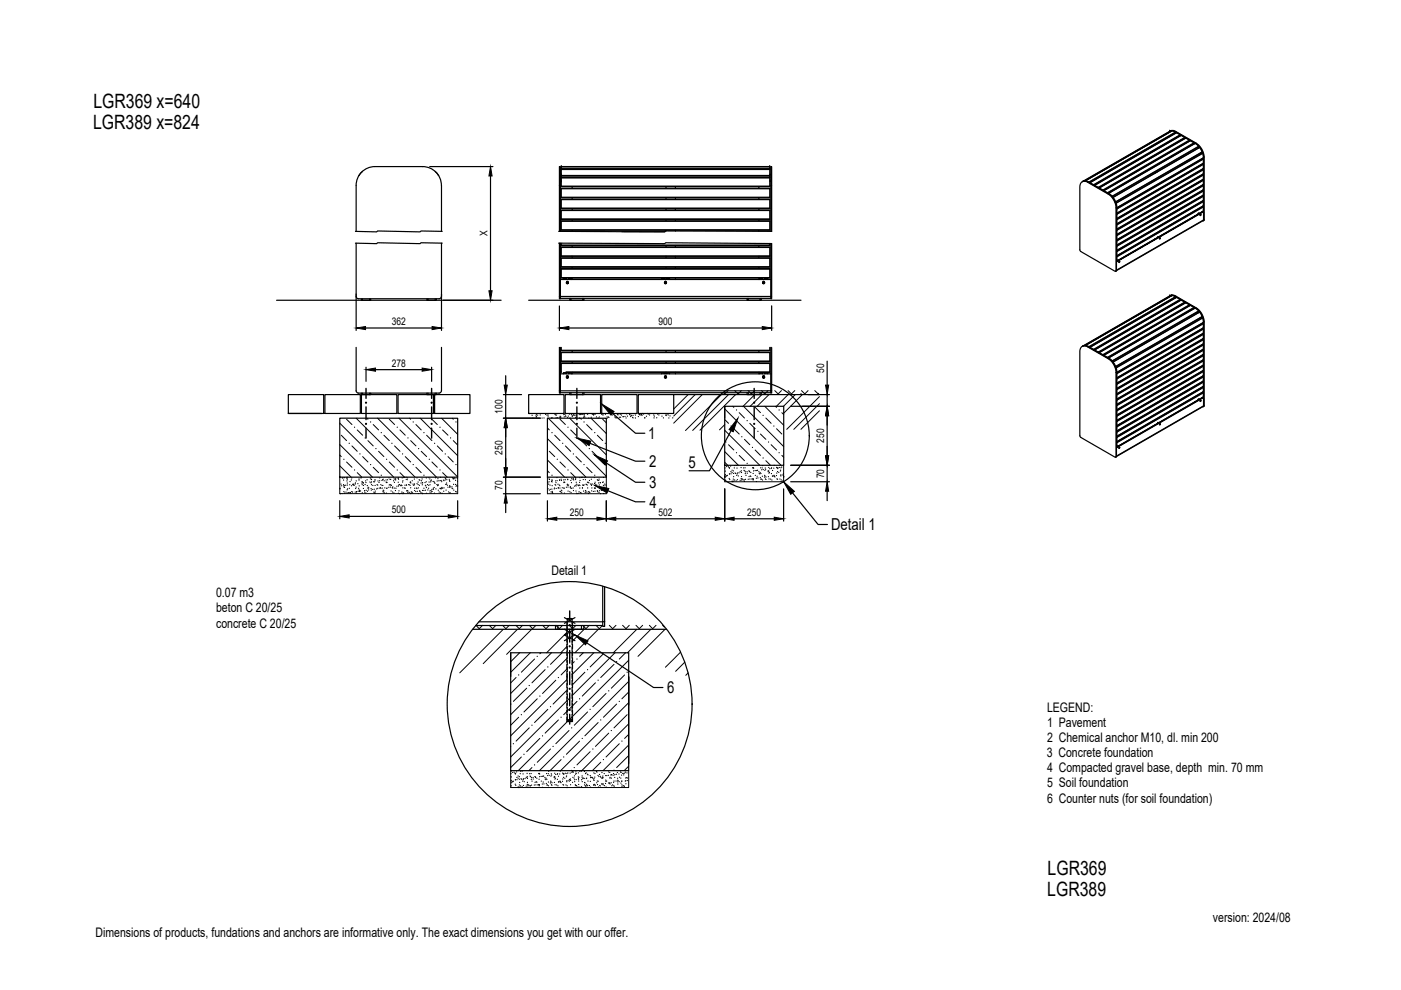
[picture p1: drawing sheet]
<svg xmlns="http://www.w3.org/2000/svg" width="297mm" height="210mm" viewBox="0 0 297 210" stroke-linecap="round" stroke-linejoin="round" font-family="sans-serif">
<defs><g id="words">
<g font-size="4.2">
<text x="19.8" y="23">LGR369 x=640</text>
<text x="19.7" y="27.4">LGR389 x=824</text>
<text x="222.1" y="185.5">LGR369</text>
<text x="222" y="189.9">LGR389</text>
</g>
<g font-size="3.5">
<text x="137.4" y="93.1">1</text>
<text x="137.7" y="99">2</text>
<text x="146" y="99.3">5</text>
<text x="137.6" y="103.5">3</text>
<text x="137.7" y="107.6">4</text>
<text x="176.2" y="112.5">Detail 1</text>
<text x="141.4" y="147">6</text>
</g>
<g font-size="2.8">
<text x="116.9" y="122">Detail 1</text>
<text x="45.8" y="126.6">0.07 m3</text>
<text x="45.8" y="129.9">beton C 20/25</text>
<text x="45.8" y="133.1">concrete C 20/25</text>
<text x="222" y="150.9">LEGEND:</text>
<text x="222" y="154.1">1 Pavement</text>
<text x="221.9" y="160.5">3 Concrete foundation</text>
<text x="222" y="157.3">2 Chemical anchor M10, dl. min 200</text>
<text x="222" y="163.7">4 Compacted gravel base, depth min. 70 mm</text>
<text x="222" y="166.9">5 Soil foundation</text>
<text x="222" y="170.2">6 Counter nuts (for soil foundation)</text>
<text x="257.2" y="195.4">version: 2024/08</text>
<text x="20.2" y="198.6">Dimensions of products, fundations and anchors are informative only. The exact dimensions you get with our offer.</text>
</g>
<g font-size="2.2">
<text x="103.4" y="50.1" transform="rotate(-90 103.4 50.1)">X</text>
<text x="83.1" y="68.9">362</text>
<text x="139.6" y="68.9">900</text>
<text x="83.1" y="77.7">278</text>
<text x="174.7" y="79.1" transform="rotate(-90 174.7 79.1)">50</text>
<text x="106.6" y="87.7" transform="rotate(-90 106.6 87.7)">100</text>
<text x="174.7" y="93.9" transform="rotate(-90 174.7 93.9)">250</text>
<text x="106.6" y="96.4" transform="rotate(-90 106.6 96.4)">250</text>
<text x="174.7" y="101.4" transform="rotate(-90 174.7 101.4)">70</text>
<text x="106.6" y="103.9" transform="rotate(-90 106.6 103.9)">70</text>
<text x="83" y="108.8">500</text>
<text x="120.8" y="109.3">250</text>
<text x="139.6" y="109.3">502</text>
<text x="158.4" y="109.3">250</text>
</g>
</g></defs>
<!-- layer: 0 -->
<g fill="none" stroke="#000" stroke-width=".25">
<path d="M76.1 37.2h.1M76.8 36.3l-.7 .9M89.6 35.3a4 4 0 0 1 4 4v9.8M89.6 35.3h-10.1a4 4 0 0 0-4 4v9.8M91.1 35.3h13.4M92.3 36.3l.7 .9M104 37.3v24.4M118.6 39.3h.2M118.8 36.9h.2M118.8 38.5h.2M118.8 38.2h.2M118.8 37h.2"/>
<path d="M119 39.5h44.2M119 35.3h.1M119 35.3h44.2M119 35.9h44.2M119 37.6h44.2M119 35.7v3.8M119 37.2h44.2M119 37.4h44.2M119 37.7h44.2M119 35.8h44.2M119 35.7h44.2M121.3 39.6v.3"/>
<path d="M141.2 39.6v.3M143.2 39.6v.3M160.9 39.6v.3M163.2 35.3h-44.2v.4M163.2 35.3h.1M163.2 36.9h.2M163.2 35.3v4.2M163.2 38.5h.2M163.2 38.2h.2M163.2 37h.2M163.4 39.3h.2M229.3 38.7l.5-.3 .6 .1 4.5 2.6a3.7 3.7 0 0 1 1.7 3v13.3l-.1 .1-7.5-4.4-.1-13.6z"/>
<path d="M229.5 38.5l.5-.1 .6 .1 4.4 2.6a3.7 3.7 0 0 1 1.7 2.9v13.4M229.9 38.3l-.3 .1M230.7 38.6l-.1 .1M230.9 38.7h.1M231.1 38.7v.1M231.9 39.2h.1M231.9 39.2v.1M232.1 39.3l-.1 .1M232.8 39.7l.1 .1M232.9 39.8h.1M233 39.9h.1M233.1 39.8l.7 .5"/>
<path d="M233.1 39.8l18.3-10.5 .8 .4-18.4 10.6M245.5 36.3l-.8 .5M248 27.9l-18.4 10.5M248 27.8h.1M248 27.8l.5-.1 .7 .2M248 27.8l.4-.1 .7 .1 4.5 2.5a3.7 3.7 0 0 1 1.7 3l-.1 13.4M248.2 27.7l-18.3 10.6 18.4-10.5M248.2 27.8l-.3 .1M248.3 27.8h.1M248.4 27.7l.8 .3M248.4 27.8l-18.3 10.6M248.4 27.8l-18.3 10.5 .8 .3"/>
<path d="M249.2 28l-18.3 10.6M249.2 28v.1M249.2 27.9l4.3 2.5a3.6 3.6 0 0 1 1.7 3v13.3l-.2 .1M249.2 28.1v.1M249.2 28.1l-18.3 10.6M249.3 27.9h-.1M249.4 28.1h.1M249.4 28.1l-18.3 10.6 .8 .5M249.4 28.1l.8 .5M250.2 28.6v.1M250.2 28.6l-18.3 10.6M250.2 28.7v.1"/>
<path d="M250.2 28.7l-18.3 10.5M250.4 28.7h.1M251.2 29.1v.1M251.2 29.2l-.8-.5-18.3 10.6 .8 .4M251.2 29.2l-18.3 10.5M251.2 29.2v.2M251.2 29.2l-18.3 10.6M251.4 29.3l-18.3 10.5M252.1 29.7l.1 .1M252.2 29.8v.1M252.2 29.8l-18.3 10.6M252.3 29.8h.1"/>
<path d="M252.4 29.8l-18.4 10.7M252.4 29.8l.7 .5M253.1 30.3l.1 .1M253.1 30.3l-18.3 10.6M253.2 30.4v.1M253.2 30.4l-18.3 10.5M253.3 30.4l-18.3 10.6M253.4 30.4l.7 .6M253.6 30.3l-.1 .1M253.9 31.4h.1M253.9 31.5l.2-.4-18.3 10.6M254.1 31v.1"/>
<path d="M254.1 31l-18.3 10.6M254.3 31.3h.1M254.3 31.3l.6 .9M254.3 31.3l-18.3 10.5 .5 1M254.5 32.5h.1M254.9 32.5h-.4M254.9 32.5l-18.3 10.5M254.9 32.4l.1 .1M255 33.6l.1 .1-18.4 10.5M255 39.2l.1 .1-18.3 10.6M255 34.7l.1 .1-18.3 10.6M255 38.1l.1 .1-18.4 10.5"/>
<path d="M255 35.8l.1 .1-18.3 10.6M255 37h.1l-18.3 10.6M255 32.5l-18.3 10.6M255 32.5l.1 1M255.1 39.3v.1M255.1 34.8v.1M255.1 33.6v.1M255.1 38.2h.1M255.1 35.9v.1M255.1 37v.1M255.1 33.5l-18.3 10.5M255.1 36.9l-18.4 10.5"/>
<path d="M255.1 38l-18.3 10.6M255.1 35.7v.1M255.1 34.6h.1M255.1 39.1h.1M255.1 36.9h.1M255.1 38h.1M255.1 35.7l-18.3 10.6M255.1 34.6l-18.3 10.6M255.1 39.1l-18.3 10.6M255.1 33.7v.9M255.1 34.9v.8M255.1 36v.9"/>
<path d="M255.1 37.1v.9M255.1 38.2v.9M255.1 39.4v.9M255.1 39.4l-18.3 10.5M255.1 34.9l-18.3 10.5M255.1 33.7l-18.3 10.6M255.1 38.2l-18.3 10.6M255.1 36l-18.3 10.6M255.1 36.9l-18.3 10.5M255.1 37.1l-18.3 10.6M255.3 33.3l-.1 .1M75.4 51.6h18.4"/>
<path d="M75.4 49.1h18.4M75.5 51.6v18.5M93.6 51.6v18.5M118.5 49.1h45.1v-13.8h-.2v13.8M118.5 51.6l22.4 .1 .2-.2 22.5 .1v11.7h-.2v-11.7M118.6 49.1v-13.8h.2v13.8M118.6 51.6v11.7h.2v-11.7M118.8 59.3h44.6M119 40v1.9h44.2v-1.9M119 40h44.2M119 44.1h44.2M119 44.1v-1.9h44.2v1.9"/>
<path d="M119 46.9h44.2M119 46.9v1.9h44.2v-1.9M119 46.4h44.2M119 44.6h44.2M119 54.8v1.9h44.2v-1.9M119 54.8h44.2M119 52h44.2M119 54.3h44.2M119 52.5h44.2M119 57.1v1.9h44.2v-1.9M119 57.1h44.2M119 44.6v1.8"/>
<path d="M119 51.6v.4M119 52.5v1.8M119 41.8h44.2M119 42.3h44.2M119 48.7h44.2M119 56.6h44.2M119 58.9h44.2M119.5 59.3v-.2h.6v.2M119.5 59.1h.6M120.2 59.9h.1M120.2 59.9v.1M120.3 59.8l.1 .1"/>
<path d="M120.3 59.8h.1M120.3 59.8l-.1 .1M120.4 59.9v.1M120.4 59.9h.1M120.6 59.1v.2M121.2 59.1l-.6-.1h.6v.3M121.3 41.9v.3M121.3 44.2v.3M121.3 46.5v.3M121.3 48.8v.3M121.3 52.1v.3M121.3 54.3v.4"/>
<path d="M121.3 56.7v.3M121.3 59v.3M131.8 49.1h9.2M140.3 59.3v-.2h.6v.2M140.3 59.1h.6M141 59.9v.1M141 59.9h.1M141.1 59.8l.1 .3M141.1 59.8h.1M141.1 59.8l-.1 .1M141.2 59l-.1 .2M141.2 41.9v.3"/>
<path d="M141.2 44.2v.3M141.2 46.5v.3M141.2 48.8v.2M141.2 52.1v.3M141.2 54.3v.4M141.2 56.7v.3M141.3 59.9h.1M141.4 59.3v-.2h.6v.2M141.4 59.1h.6M143.2 41.9v.3M143.2 44.2v.3M143.2 46.5v.3"/>
<path d="M143.2 48.8v.2M143.2 52.1v.3M143.2 54.3v.4M143.2 56.7v.3M143.2 59v.3M160.9 41.9v.3M160.9 44.2v.3M160.9 46.5v.3M160.9 48.8v.3M160.9 52.1v.3M160.9 54.3v.4M160.9 56.7v.3"/>
<path d="M160.9 59v.3M161.1 59l.6 .1zM161.1 59.1v.2M161.7 59.1v.2M161.8 59.9h.1M161.8 59.9v.1M161.9 59.8l.1 .1M161.9 59.8h.1M161.9 59.8l-.1 .1M162 59.9v.1M162 59.9h.1M162.1 59.3v-.2h.7v.2"/>
<path d="M162.1 59.1h.7M163.2 44.6v1.8M163.2 51.6v.4M163.2 52.5v1.8M233.8 40.3l.1 .1M233.9 40.4h.1M234 40.4h.1M234 40.4l.8 .5M234.8 40.9h.1M234.9 40.9v.1M235 41l-.1 .1M235 41h.1"/>
<path d="M235 41l.8 .6M235.8 41.6v.1M235.8 41.7h.1M235.9 41.9h.1M236 41.9h-.1M236.5 42.8l18.4-10.6-18.4 10.7M236.5 43h.1M236.6 43v.1M236.7 57.5h-.1M236.7 43.1l.1 .9M236.7 57.3l-.1 .2M236.7 55.4l18.5-10.5-18.5 10.6"/>
<path d="M236.7 44l.1 .1M236.7 51h.1M236.7 50.8l.1 .1M236.7 49.9h.1M236.7 46.3h.1M236.7 45.4h.1M236.7 45.2h.1M236.7 49.7h.1M236.7 54.2h.1M236.7 54.4h.1M236.7 46.5h.1M236.7 53.1h.1"/>
<path d="M236.7 52.1h.1M236.7 48.6h.1M236.7 47.6h.1M236.7 44l-.1 .1M236.7 57.4h-.1M236.7 52h.1M236.7 50.8h.1M236.7 55.4h.1M236.7 47.5h.1M236.8 51v.1M236.8 49.9h.1M236.8 45.4h.1"/>
<path d="M236.8 44.2v.1M236.8 48.7v.1M236.8 53.2v.1M236.8 54.4h.1M236.8 46.5v.1M236.8 52.1v.1M236.8 47.6v.1M236.8 48.6h-.1M236.8 44.3v.9M236.8 45.4v.9M236.8 46.6v.8M236.8 47.7v.9"/>
<path d="M236.8 48.8v.9M236.8 49.9v.9M236.8 51.1v.9M236.8 53.3v.9M236.8 54.5v.8M236.8 55.3h.1M236.8 55.4h.1M236.9 55.3h.1M236.9 55.3l-.1 .1M237.1 55.2h.1M237.2 55.2h.1M237.3 55.5h.1"/>
<path d="M237.3 55.4l-.1 .2M237.6 54.9h.1M244.7 50.8v.1M244.7 50.8h.1M244.9 50.7h.1M244.9 50.6v.1M245.4 50.4h.1M245.5 50.4h.1M245.5 50.3l-.1 .1M245.5 50.3h.1M245.7 50.2h.1M245.8 50.2h.1"/>
<path d="M245.9 50.5h.1M245.9 50.5h.1l-.1 .2zM245.9 50.4l-.1 .2M246.2 49.9h.1M253.2 45.8l.1 .1M253.3 45.9h.1M253.4 45.8h.1M253.5 45.7v.1M253.5 45.7h.1M253.6 45.7h.1M254 45.4h.1M254.1 45.4h.1"/>
<path d="M254.1 45.3l-.1 .1M254.1 45.3v.1M254.3 45.2v.1M254.4 45.2h.1M254.5 45.5h.1M254.5 45.5l-.1 .1M254.9 45h-.1M255 40.4h.1l-18.3 10.6M255 42.6l.1 .1-18.4 10.5M255 43.7l.1 .1-18.3 10.6M255 41.5h.1l-18.3 10.6M255.1 40.4v.1"/>
<path d="M255.1 42.7h.1M255.1 43.8v.1M255.1 41.5v.1M255.1 41.4l-18.4 10.6M255.1 42.5l-18.3 10.6M255.1 41.4h.1M255.1 40.2l-18.3 10.7M255.1 43.6v.1M255.1 44.7v.1M255.1 42.5h.1M255.1 44.8l-18.3 10.5M255.1 43.6l-18.3 10.6"/>
<path d="M255.1 42.5l-18.3 10.6v-.9M255.1 40.5v.9M255.1 41.6v.9M255.1 43.6v-.9l-18.3 10.6M255.1 43.9v.9M255.1 40.5l-18.3 10.6M255.1 41.4l-18.3 10.6M255.1 40.3l-18.3 10.5M255.1 43.9l-18.3 10.6M255.1 41.6l-18.3 10.6M255.2 46.6l-18.5 10.8M255.2 44.9v1.7"/>
<path d="M255.2 46.6l-18.5 10.7M255.3 46.6l-.1 .2M58.6 63.7h47.6M75.5 62.8l.3 .5h.2h17.1h.2l.3-.5M75.5 73.7v9.1l.3 .5h.2h17.3l.3-.5v-9.1M76.6 63.3v.4h1.8M76.9 63.3v.4M77.5 69.5h14.1M77.6 77.9v2.9M78.4 63.3v.4M78.6 63.3v.4h-.2M79.6 78.4h9.9"/>
<path d="M90.5 63.3v.4h.2M90.7 63.3v.4M91.5 77.9v2.9M92.3 63.3v.4M92.5 63.3v.4h-1.8M107.2 79.7v2M112.1 63.7h57.7M118.6 73.7v9.6h.2v-9.6M118.6 64.9v5.2M118.6 62.9h45M118.8 63.3h44.6M118.8 79.3h44.6"/>
<path d="M119 74.8h44.2M119 76.6h44.2M119 74.3h44.2M119 77.1h44.2M119 73.7v.6M119 74.8v1.8M119 77.1v1.9M119.5 79.3v-.2h.6v.2M119.5 79.1h.6M120 78.9h43.2M120.2 80h.1M120.2 80v.1"/>
<path d="M120.2 60h.1M120.2 60l.1 .1M120.2 79.8h.1M120.2 79.8h.2M120.2 79.8v.2M120.3 60.1h.1M120.4 79.8h.1M120.4 79.8v.2M120.4 60l-.1 .1M120.4 60h.1M120.4 80h.1M120.4 80v.1"/>
<path d="M120.6 79.3v-.2h.6v.2M120.6 79.1h.6M120.6 69.5h41M120.8 63.3v.4h2.8M121.1 63.3v.4M121.3 74.4v.3M121.3 76.7v.3M121.3 79v.3M123.6 63.3v.4M123.8 63.3v.4h-.2M140.3 79.3v-.2h.6v.2M140.3 79.1h.6"/>
<path d="M141 80h.1M141 80l.1 .1M141 60h.1M141 60l.1 .1M141 79.9h.1M141 79.9v.1M141.1 60.1h.1M141.1 79.8h.1M141.1 79.8l.2 .1M141.1 79.8l-.1 .1M141.2 60.1h-.1M141.2 60h.1"/>
<path d="M141.2 79l-.1 .2M141.2 74.4v.3M141.2 76.7v.3M141.3 79.9h.1M141.3 79.9l-.1 .2M141.4 79.3v-.2h.6v.2M141.4 79.1h.6M143.2 74.4v.3M143.2 76.7v.3M143.2 79v.3M158.4 63.3v.4h2.7M158.7 63.3v.4"/>
<path d="M160.9 74.4v.3M160.9 76.7v.3M160.9 79v.3M161.1 79.3v-.2h.6v.2M161.1 79.1h.6M161.1 63.3v.4M161.4 63.3v.4h-.3M161.8 60h.1M161.8 60l.1 .1M161.8 80h.1M161.8 80v.1M161.8 79.8h.1"/>
<path d="M161.8 79.8h.2M161.8 79.8v.2M161.9 60.1h.1M162 79.8h.1M162 79.8l.1 .2M162 60l-.1 .1M162 60h.1M162.1 80h.1M162.1 80l-.1 .1M162.1 79.3v-.2h.7v.2M162.1 79.1h.7M163.2 78.9l-43.2 .1"/>
<path d="M163.2 73.7v.6M163.2 74.8v1.8M163.2 77.1v1.8M163.4 73.7v9.6h.2v-.4M163.6 64.8v5.3M163.6 73.7v9.2M175.4 76.6v5.1M229.3 73.6l.5-.3 .6 .1 4.5 2.6a3.7 3.7 0 0 1 1.7 3v17.9l-.1 .1-7.5-4.5-.1-18.1zM229.5 73.4l.4-.1 .7 .1 4.4 2.6a3.7 3.7 0 0 1 1.7 2.9v17.9M229.9 73.2l-.3 .2M230.1 73.2v.1M230.7 73.5l-.1 .1"/>
<path d="M230.9 73.6h.1M231.1 73.7h.1M231.1 73.6h.1M231.9 74.1h.1M231.9 74.1v.1M232 74.2v.1M232.1 74.2l.8 .4M232.1 74.2h-.1M232.8 74.6l.1 .1M232.9 74.7v.1M233.1 74.8h-.1M233.8 75.2l.1 .1"/>
<path d="M233.9 75.3h.1M234 75.3v.1M234 75.3h.1M234 75.3l.8 .5M234.8 75.8h.1M234.9 75.8v.1M235 75.9v.1M235 76h-.1M235 75.9h.1M235 75.9l.8 .7M235.8 76.6h.1M235.9 76.8h.1"/>
<path d="M236.5 77.9h.1M236.6 79h.2M236.7 79.1l.1 .1M236.7 79h.1M236.8 79.1v.1M248 62.8l-18.4 10.6M248 62.8h.1M248 62.8l.5-.2 .7 .2M248 62.7l.4-.1 .7 .1 4.5 2.6a3.7 3.7 0 0 1 1.7 2.9l-.1 17.9M248.2 62.7l-18.2 10.6M248.3 62.7l-.4 .1M248.3 62.7h.1"/>
<path d="M248.4 62.7l.8 .2M248.4 62.7l-18.3 10.5 .8 .3M248.4 62.7h.1M248.4 62.7l-18.4 10.6M249.2 62.8l4.3 2.5a3.6 3.6 0 0 1 1.7 3v17.8l-.2 .1M249.2 63l-18.3 10.6M249.2 63v.2M249.3 62.8h-.1M249.4 63l-18.3 10.6M249.4 63l.8 .5M250.2 63.5v.1M250.2 63.5l-18.3 10.6-.8-.5"/>
<path d="M250.2 63.6v.1M250.2 63.6l-18.3 10.5M250.4 63.6h.1M250.4 63.6l-18.3 10.6M250.4 63.6l.8 .5-18.3 10.5M251.2 64v.1M251.2 64.1v.2M251.2 64.1l-18.3 10.6M251.4 64.2l-18.4 10.6M251.4 64.2l-18.3 10.6 .7 .4M251.4 64.2l.8 .4M252.1 64.6l.1 .1"/>
<path d="M252.2 64.6l-18.4 10.6M252.2 64.8v-.1l-18.3 10.6M252.3 64.7h.1M252.4 64.7l-18.4 10.6M252.4 64.7l.7 .5M253.1 65.2l.1 .1M253.1 65.2l-18.3 10.6M253.2 65.3v.1M253.2 65.3l-18.3 10.5M253.3 65.3h.1M253.4 65.3l-18.4 10.6M253.4 65.3l.7 .6"/>
<path d="M253.6 65.3h-.1M253.9 66.4h.1M253.9 66.4l.2-.4-18.3 10.6M254.1 65.9v.1M254.1 65.9l-18.3 10.6M254.3 66.2l.6 .9M254.3 66.2l-18.4 10.6M254.3 66.2l-18.3 10.5 .5 1M254.3 66.2h.1M254.5 67.4h.1M254.9 67.2l-18.4 10.6M254.9 67.2h.1"/>
<path d="M254.9 67.4h-.4M254.9 67.4l-18.3 10.5M254.9 67.3l.1 .1M255 68.5l.1 .1-18.3 10.6M255 74.1l.1 .1-18.4 10.6M255 73l.1 .1-18.3 10.6M255 79.8h.1l-18.3 10.6M255 76.4h.1l-18.3 10.6M255 78.6l.1 .1-18.4 10.6M255 69.6l.1 .1-18.4 10.6M255 75.3h.1l-18.3 10.6M255 77.5l.1 .1-18.3 10.6"/>
<path d="M255 71.9l.1 .1-18.3 10.5M255 70.8h.1l-18.3 10.6M255.1 74.2v.1M255.1 73.1h.1M255.1 79.8v.1M255.1 76.4v.1M255.1 78.7v.1M255.1 69.7v.1M255.1 68.6h.1M255.1 75.3v.1M255.1 77.6h.1M255.1 71.9v.1"/>
<path d="M255.1 70.8v.1M255.1 68.4l-18.3 10.6M255.1 77.4l-18.3 10.6M255.1 70.7l-18.3 10.6M255.1 78.6l-18.3 10.5M255.1 72.9l-18.3 10.6M255.1 68.4l-.1-1-18.3 10.6M255.1 75.1v.1M255.1 74h.1M255.1 77.4h.1M255.1 79.7h.1M255.1 70.6v.1"/>
<path d="M255.1 69.5h.1M255.1 76.3l-18.3 10.6M255.1 78.5v.1M255.1 72.9h.1M255.1 71.8h.1M255.1 68.4h.1M255.1 68.4l-18.3 10.5-.2-1M255.1 73.1l-18.3 10.6-.1 .9M255.1 68.6l-18.3 10.6-.1 .9M255.1 76.5l-18.3 10.6v.9M255.1 77.7l-18.3 10.5v.9M255.1 68.6v.9"/>
<path d="M255.1 69.8v.8M255.1 71.8v-.9l-18.3 10.6M255.1 72v.9M255.1 73.1v.9M255.1 74.3v.9M255.1 76.3v-.9l-18.3 10.6M255.1 76.5v.9M255.1 77.7v.8M255.1 78.8v.9M255.1 75.2l-18.3 10.6M255.1 74l-18.3 10.6M255.1 79.7l-18.3 10.6"/>
<path d="M255.1 69.5l-18.3 10.6M255.1 71.8l-18.3 10.6M255.1 74.3l-18.3 10.6M255.1 78.8l-18.3 10.6M255.1 69.8l-18.3 10.5M255.1 70.6l-18.3 10.6M255.1 78.5l-18.3 10.6M255.1 72l-18.3 10.6M255.3 68.2l-.1 .1M61.1 83.7h7.5v4h-7.5zM61.1 87.7h7.1M68.9 83.7h7.5v4h-7.5z"/>
<path d="M72 88.7h25v12.5h-25zM76.6 83.3v.4h1.8M76.6 83.7h7.5v4h-7.5zM76.9 83.3v.4M78.4 83.3v.4M78.6 83.3v.4h-.2M84.4 83.7h7.5v4h-7.5zM90.5 83.3v.4h.2M90.7 83.7h1.6M90.7 83.3v.4M92.1 83.7h7.5v4h-7.5zM92.3 83.3v.4"/>
<path d="M92.5 83.3v.4h-.2M106.7 83.7h3.9M106.7 88.7h7.9M107.2 83.7v5M107.2 90.7v8.5M112.1 83.7h7.5v4h-7.5zM116.1 88.7h12.5v12.5h-12.5zM118.6 82.9h45M118.8 83.3h44.6M119.8 83.7h7.5v4h-7.5zM120.2 80.1h.1M120.2 80.1h.2"/>
<path d="M120.4 80.1h.1M120.8 83.3v.4h2.8M121.1 83.3v.4M123.6 83.3v.4M123.8 83.3v.4h-.2M125.1 94l9.6 3.8h2M127.6 83.7h7.5v4h-7.5zM128.5 98.1l6.2 4.1h2M129.8 87.6l4.9 4.3h2M135.3 83.7h7.5v4h-7.5zM141.1 80.1h.1M141.2 80.1h.1"/>
<path d="M141.2 80.1h-.1M142.8 83.7h33.1M153.7 86.1h12.5v12.6h-12.5zM153.7 86.2v2.5M155 91.3l-4.6 8.5h-4.3M158.4 83.3v.4h2.7M158.7 83.3v.4M161.1 83.3v.4M161.4 83.3v.4h-.3M161.8 80.1h.1M161.8 80.1h.2M162 80.1h.1"/>
<path d="M167.6 86.1h8.3M167.6 98.7h8.3M169.8 83.7h.1M175.4 83.7v2.4M175.4 88.2v8.4M175.4 98.7v3.4M236.7 96.9h-.1M236.7 96.7l-.1 .2M236.7 94.9l18.5-10.6v1.8l-18.5 10.6M236.7 85.7l.1 .1M236.7 84.6h.1M236.7 83.6l.1 .1"/>
<path d="M236.7 91.4h.1M236.7 90.4h.1M236.7 88h.1M236.7 87h.1M236.7 93.6l.1 .1M236.7 92.6l.1 .1M236.7 90.2l.1 .1M236.7 92.5h.1M236.7 91.5h.1M236.7 81.2l.1 .1M236.7 80.1h.1M236.7 86.9h.1"/>
<path d="M236.7 85.9h.1M236.7 89.1h.1M236.7 88.1l.1 .1M236.7 83.5h.1M236.7 82.5h.1M236.7 82.4h.1M236.7 81.4h.1M236.7 96.8h-.1M236.8 84.8v.1M236.8 83.6v.1M236.8 90.4v.1M236.8 87v.1"/>
<path d="M236.8 92.7h.1M236.8 89.3h.1M236.8 91.5v.1M236.8 80.3h.1M236.8 85.9v.1M236.8 88.1v.1M236.8 82.5v.1M236.8 81.4v.1M236.8 93.8v.1M236.8 85.7l-.1 .1M236.8 88h-.1M236.8 93.6h-.1"/>
<path d="M236.8 90.2l-.1 .1M236.8 92.5h-.1M236.8 81.2h-.1M236.8 86.8l-.1 .1M236.8 89.1h-.1M236.8 83.5h-.1M236.8 94.7l-.1 .1M236.8 80.3v.9M236.8 81.5v.9M236.8 82.6v.9M236.8 84.9v.8M236.8 86v.9"/>
<path d="M236.8 89.4v.8M236.8 90.5v.9M236.8 93.9v.9M236.8 94.8h.1M236.9 94.8h.1M236.9 94.7h.1M236.9 94.7l-.1 .1M236.9 94.7v.1M237.1 94.6h.1M237.2 94.6h.1M237.2 94.9l.2-.1-.1 .3zM237.3 94.9h.1"/>
<path d="M237.3 94.8l-.1 .2M237.6 94.3h.1M244.3 90.4h.1M244.3 90.4v.1M244.4 90.4h.1M244.9 90.1h.1M245.4 89.8h.1M245.5 89.8h.1M245.5 89.7l-.1 .1M245.5 89.7h.1M245.5 89.7v.1M245.7 89.6v.1"/>
<path d="M245.8 89.6h.1M245.9 89.9h.1M245.9 89.9h.1l-.1 .2zM245.9 89.8l-.1 .2M246.2 89.3v.1M253.2 85.3h.1M253.3 85.3h.1M253.4 85.2h.1M253.5 85.1v.1M253.5 85.1h.1M253.6 85.1h.1M254 84.8h.1"/>
<path d="M254 84.8v.1M254.1 84.8h.1M254.3 84.7h.1M254.4 84.6v.1M254.5 84.9v.1M254.5 84.9l-.1 .2M254.9 84.4h-.1M255 82l.1 .1-18.3 10.6M255 80.9l.1 .1-18.3 10.5M255 83.2h.1l-18.4 10.6M255.1 82.1h.1M255.1 80.9v.1"/>
<path d="M255.1 83.2v.1M255.1 80.8l-18.3 10.6M255.1 82l-18.3 10.5M255.1 80.8h.1M255.1 83v.1M255.1 81.9h.1M255.1 84.2h.1M255.1 81l-18.3 10.6v.9M255.1 82.2l-18.3 10.5v.9M255.1 80.8v-.9l-18.3 10.6M255.1 81v.9M255.1 82.2v.9"/>
<path d="M255.1 83.3v.9M255.1 83.1l-18.3 10.6M255.1 84.2l-18.3 10.6M255.1 81.9l-18.3 10.6M255.1 83.3l-18.3 10.6M255.2 86.1l-18.5 10.7M255.2 84.3l-18.5 10.6M255.3 86l-.1 .2M72 106.2v3.8M74 109.5h21M97 106.2v3.8M106.7 101.2h7.9"/>
<path d="M106.7 104.7h7.9M107.2 101.2v3.5M107.2 106.7v2M116.1 106.2v4.3M118.1 110h8.5M128.6 101.2h.1M128.6 106.2v4.3M128.9 104l5.8 2.4h2M130.6 110h21M153.7 101.2h.1M153.7 103.6v6.9M155.6 110h8.6"/>
<path d="M166.1 101.2h.1M166.1 103.6v6.9M167.6 102.1h8.3M168 104.5l5.4 6.7h2M175.4 104.2v1.9M100.2 133.4h41.1M100.9 132.6h26.9M108.3 138.4h25v25h-25zM108.3 138.5v4.9M117.8 132.6v.8h.5v-.8M119.7 133.4l2.2 1.2-2.2 1.2M119.7 131l2.2 1.2"/>
<path d="M120.2 132.2v1.1M120.2 133.7v1M120.2 135.2v.9M120.2 136.6v1M120.2 138v1M120.2 139.5v.9M120.3 131.2h1M120.3 131.2v1.2M120.3 132.9v.9M120.3 134.3v.9M120.3 135.7v1M120.3 137.2v.9"/>
<path d="M120.3 138.6v.9M121.3 131.2v1.2M121.3 132.9v.9M121.3 134.3v.9M121.3 135.7v1M121.3 137.2v.9M121.3 138.6v.9M121.4 132.2v1.1M121.4 133.7v1M121.4 135.2v.9M121.4 136.6v1M121.4 138v1"/>
<path d="M121.4 139.5v.9M121.9 133.4l-2.2 1.2 2.2 1.2M121.9 131l-2.2 1.2M123.3 132.6v.8h.5v-.8M124.4 136.3l14.2 9.5h2M127.8 124.3v8.5h.4v-1M128.2 124.4v7.4M128.2 131.8h-26.6M120.2 140.9v1M120.2 142.3v2.1M120.2 144.9v.9M120.2 146.3v1"/>
<path d="M120.2 147.7v1M120.2 149.2v.9M120.2 150.6v.9M120.2 152v1h1.2v-1M120.3 152.6h1M120.3 140v1M120.3 141.4v1M120.3 142.9v.9M120.3 144.3v.9M120.3 145.7v1M120.3 147.1v1M120.3 148.6v.9"/>
<path d="M120.3 150v1M120.3 151.4v1.2M121.3 140v1M121.3 141.4v1M121.3 142.9v.9M121.3 144.3v.9M121.3 145.7v1M121.3 147.1v1M121.3 148.6v.9M121.3 150v1M121.3 151.4v1.2M121.4 140.9v1"/>
<path d="M121.4 142.3v2.1M121.4 144.9v.9M121.4 146.3v1M121.4 147.7v1M121.4 149.2v.9M121.4 150.6v.9M133.3 143.5v18.4"/>
<circle cx="120.3" cy="59.9" r=".16"/>
<circle cx="120.3" cy="59.9" r=".22"/>
<circle cx="120.3" cy="59.9" r=".05"/>
<circle cx="141.1" cy="59.9" r=".16"/>
<circle cx="141.1" cy="59.9" r=".22"/>
<circle cx="141.1" cy="59.9" r=".05"/>
<circle cx="161.9" cy="59.9" r=".16"/>
<circle cx="161.9" cy="59.9" r=".22"/>
<circle cx="161.9" cy="59.9" r=".05"/>
<circle cx="237.3" cy="55.6" r=".12"/>
<circle cx="254.5" cy="45.6" r=".11"/>
<circle cx="120.3" cy="80" r=".16"/>
<circle cx="120.3" cy="80" r=".22"/>
<circle cx="120.3" cy="80" r=".05"/>
<circle cx="141.1" cy="80" r=".16"/>
<circle cx="141.1" cy="80" r=".22"/>
<circle cx="141.1" cy="80" r=".05"/>
<circle cx="161.9" cy="80" r=".16"/>
<circle cx="161.9" cy="80" r=".22"/>
<circle cx="161.9" cy="80" r=".05"/>
<circle cx="160.1" cy="92.4" r="11.4"/>
<circle cx="254.5" cy="85" r=".11"/>
<circle cx="120.8" cy="149.3" r="26"/>
</g>
<g fill="none" stroke="#000" stroke-width=".3">
<path d="M77.6 82.4v2.1M77.6 86.3v2.7M77.6 90.8v2.1M91.5 82.4v2.1M91.5 86.3v2.7M91.5 90.8v2.1M122.3 82.4v2.1M122.3 86.3v2.7M122.3 90.8v2.1M159.9 82.4v2.1M159.9 86.3v2.7M159.9 90.8v2.1"/>
<path d="M120.8 129.5v2.1M120.8 133.4v2.7M120.8 137.9v2.7M120.8 142.4v2.7M120.8 146.9v2.7M120.8 151.4v2.1"/>
</g>
<g fill="#000" stroke="#000" stroke-width=".21">
<path d="M104 35.3l.3 2h-.6zM75.5 69.5l2-.3v.7zM77.6 78.4l2-.4v.7zM89.5 78l2 .4-2 .3zM91.6 69.2l2 .3-2 .4zM103.7 61.7h.6l-.3 2zM118.6 69.5l2-.3v.7zM161.6 69.2l2 .3-2 .4zM106.9 81.7h.7l-.4 2zM107.2 88.7l.4 2h-.7zM106.9 99.2h.7l-.4 2zM122.3 92.9l3 .6-.4 1z"/>
<path d="M126 96.5l2.8 1.2-.5 .8zM127.6 85.7l2.6 1.5-.7 .8zM156.4 88.7l-.9 2.8-.9-.4zM175.4 86.1l.3 2.1h-.7zM175 96.6h.7l-.3 2.1zM175 81.7h.7l-.3 2zM72 109.5l2-.4v.7zM95 109.1l2 .4-2 .3zM107.2 104.7l.4 2h-.7zM116.1 110l2-.3v.6zM126.6 109.7l2 .3-2 .3zM126.1 102.9l3 .7-.4 .9z"/>
<path d="M128.6 110l2-.3v.6zM151.6 109.7l2.1 .3-2.1 .3zM153.7 110l1.9-.3v.6zM164.2 109.7l1.9 .3-1.9 .3zM166.1 102.1l2.3 2.1-.8 .6zM175.4 102.1l.3 2.1h-.7zM121.9 134.6l2.8 1.3-.6 .8z"/>
<circle cx="77.6" cy="85.4" r=".12"/>
<circle cx="77.6" cy="89.9" r=".12"/>
<circle cx="91.5" cy="85.4" r=".12"/>
<circle cx="91.5" cy="89.9" r=".12"/>
<circle cx="122.3" cy="85.4" r=".12"/>
<circle cx="122.3" cy="89.9" r=".12"/>
<circle cx="159.9" cy="89.9" r=".12"/>
<circle cx="159.9" cy="85.4" r=".12"/>
<circle cx="120.8" cy="132.5" r=".12"/>
<circle cx="120.8" cy="137" r=".12"/>
<circle cx="120.8" cy="150.5" r=".12"/>
<circle cx="120.8" cy="146" r=".12"/>
<circle cx="120.8" cy="141.5" r=".12"/>
</g>
<!-- layer: SRAFY -->
<g fill="none" stroke="#000" stroke-width=".21">
<path d="M72 98.8l2.5 2.4M72 94.2l7 7M72 89.7l11.5 11.5M72 96.5l.4 .3M72.4 92.3l1.1 1.1M73.5 98l1.1 1.1M73.5 88.9l1.1 1.1M74.6 94.5l1.1 1.2M75.5 88.7l12.5 12.5M75.7 91.2l1.2 1.1M76.9 96.8l1.1 1.2M77.8 88.7l.2 .2"/>
<path d="M78 93.4l1.1 1.1M79.1 99.1l1.2 1.1M79.1 90l1.2 1.2M80 88.7l12.5 12.5M80.3 95.7l1.1 1.1M81.4 92.3l1.1 1.1M82.5 98l1.2 1.1M82.5 88.9l1.2 1.1M83.7 94.5l1.1 1.2M84.6 88.7l12.4 12.4M84.8 91.2l1.1 1.1M85.9 96.8l1.2 1.2"/>
<path d="M86.8 88.7l.3 .2M87.1 93.4l1.1 1.1M88.2 99.1l1.1 1.1M88.2 90l1.1 1.2M89.1 88.7l7.9 7.9M89.3 95.7l1.2 1.1M90.5 92.3l1.1 1.1M91.6 98l1.1 1.1M91.6 88.9l1.1 1.1M92.7 94.5l1.1 1.2M93.6 88.7l3.4 3.4M93.8 91.2l1.2 1.1"/>
<path d="M95 96.8l1.1 1.2M95.9 88.7l.2 .2M96.1 93.4l.9 1M116.1 97.5l3.6 3.7M116.1 93l8.1 8.2M116.1 99.8l.4 .4M116.1 90.7l.4 .5M116.3 88.7l12.3 12.3M116.5 95.7l1.1 1.1M117.6 92.3l1.1 1.1M118.7 98l1.2 1.1M118.7 88.9l1.2 1.1"/>
<path d="M119.9 94.5l1.1 1.2M120.8 88.7l7.8 7.7M121 91.2l1.1 1.1M122.1 96.8l1.2 1.2M123 88.7l.3 .2M123.3 93.4l1.1 1.1M124.4 99.1l1.1 1.1M124.4 90l1.1 1.2M125.3 88.7l3.3 3.2M125.5 95.7l1.1 1.1M126.6 92.3l1.2 1.1M127.8 98l.8 .7"/>
<path d="M127.8 88.9l.8 .8M145.9 83.7l-3.1 3M147.4 83.7l-4.6 4.5M148.9 83.7l-6.1 6M153 83.7l-7.7 7.6M153.7 98.7v3.4h12.4v-3.4M153.7 95.8l2.9 2.9M153.7 91.2l7.4 7.5M153.7 86.7l11.9 12M153.7 98l.6 .7M153.7 89l.8 .8M153.7 90l-1.1 1.1"/>
<path d="M154.4 82.8l-.7 .7-.4-.3M154.5 83.7l-7.6 7.6M154.5 94.3l1.1 1.1M155.4 86.1l.2 .3M155.6 90.9l1.1 1.1M155.8 82.8l.7 .7 .7-.7M156 83.7l-7.6 7.5M156.7 96.6l1.1 1.1M156.7 87.5l1.1 1.1M157.6 86.1l8.5 8.6M157.8 93.1l1.2 1.2M158.6 82.8l.7 .7 .7-.7"/>
<path d="M159 89.8l1.1 1.1M160 83.7l-2.5 2.5M160.1 95.4l1.1 1.2M160.1 86.4l1.1 1.1M161.2 92l1.2 1.1M161.4 82.8l.7 .7 .7-.7M161.5 83.7l-2.5 2.5M162.1 86.1l4 4M162.4 97.7l1 1M162.4 88.6l1.1 1.2M163 83.7l-2.5 2.5M163.5 94.3l1.1 1.1"/>
<path d="M164.3 82.8l.7 .7 .7-.7M164.4 86.1l.2 .3M164.6 90.9l1.2 1.1M165.8 96.6l.3 .3M165.8 87.5l.3 .4M167.1 83.7l-2.5 2.5M167.1 82.8l.7 .7 .7-.7M168.6 83.7l-2.5 2.4M169.9 82.8l.7 .7 .7-.7M170.1 83.7l-3.9 3.9M172.7 82.8l.8 .7 .1-.1M173.7 84.1l-6.9 6.9"/>
<path d="M173.7 85.6l-5.4 5.4M173.7 87.1l-3.9 3.9M72 101.2v3.5h25v-3.5M75.7 100.2l1 1M84.8 100.2l1 1M93.8 100.2l1 1M116.1 101.2v3.5h12.5v-3.5M121 100.2l1 1M100.9 132.6l.7 .7 .7-.7M103.7 132.6l.7 .7 .7-.7M106.6 132.6l.7 .7 .7-.7M106.7 133.4l-9.2 9.3"/>
<path d="M109.4 132.6l.7 .7 .7-.7M109.7 133.4l-7.2 7.3M110.2 138.4l-1.9 1.9M112.2 132.6l.7 .7 .7-.7M112.4 138.4l-4.1 4.2M112.7 133.4l-5.3 5.3M113.3 139.7l-2.8 2.8M114.7 138.4l-.2 .2M115 132.6l.7 .7 .8-.7M116.9 138.4l-8.6 8.6M117.9 132.6l.7 .7 .7-.7M119.2 138.4l-2.5 2.5"/>
<path d="M120.3 134l-4.4 4.4M120.3 137l-1.4 1.4M120.3 139.5l-12 12M120.7 132.6l.7 .7 .7-.7M121.4 138.4l-.1 .1M123.5 132.6l.7 .7 .7-.7M123.7 138.4l-.8 .8M123.9 133.4l-2.6 2.6M125.9 138.4l-4.6 4.6M126.4 132.6l.7 .7 .7-.7M126.9 133.4l-5 5M127.9 138.6l-2.8 2.8"/>
<path d="M129.2 132.6l.7 .7 .7-.7M130.4 138.4l-9.1 9.1M132 132.6l.7 .7 .7-.7M132.6 138.4l-1.3 1.3M133.3 140l-23.4 23.4M134.8 132.6l.7 .7 .8-.7M135 133.4l-5 5M137.7 132.6l.7 .7 .7-.7M138 133.4l-5 5M140.5 132.6l.4 .4M141 133.4l-5.7 5.8M144.3 138.3l-3.2 3.2"/>
<path d="M108.3 158.3h.1M109.4 143.7l-1.1 1.1M110 152.1l-1.7 1.7M111.7 145.9l-2.9 2.8M112.2 154.3l-2.8 2.8M113.9 148.2l-2.8 2.8M114.5 156.6l-2.8 2.8M115.6 142l-2.8 2.8M116.1 150.4l-2.8 2.8M116.7 158.8l-2.8 2.8M117.8 144.2l-2.8 2.8M118.4 152.6l-2.8 2.8"/>
<path d="M120.1 146.5l-2.8 2.8M120.3 144l-12 12M120.3 141.8l-1.3 1.3M120.6 154.9l-2.8 2.8M120.8 147.9l-12.5 12.6M121.8 140.3l-.5 .5M122.3 148.7l-2.8 2.8M122.9 157.1l-2.8 2.8M124 142.5l-2.7 2.8M124.6 151l-2.8 2.8M125.1 159.4l-2.8 2.8M126.2 144.8l-2.7 2.8"/>
<path d="M126.8 153.2l-2.8 2.8M128.5 147l-2.8 2.8M129.1 155.4l-2.9 2.9M130.2 140.9l-2.8 2.8M130.7 149.3l-2.8 2.8M131.3 157.7l-2.8 2.8M132.4 143.1l-2.8 2.8M133 151.5l-2.8 2.8M133.3 144.5l-18.9 18.9M133.3 149l-14.4 14.4M133.3 153.5l-10 9.9M133.3 158l-5.4 5.4"/>
<path d="M133.3 146.7l-1.4 1.5M133.3 155.7l-.9 .9M145.2 140.4l-2 1.9M145.9 142.7l-.5 .5M108.3 163.4v3.6h25v-3.6M110.5 160.5l-2.2 2.2M112.8 162.7l-.7 .7M119 161.1l-2.4 2.3M121.2 163.3l-.1 .1M127.4 161.6l-1.8 1.8M133.3 162.4l-1 1M133.3 160.2l-2.6 2.5"/>
</g>
<g fill="#000" stroke="#000" stroke-width=".21">
<circle cx="72.9" cy="97.4" r=".04"/>
<circle cx="74" cy="94" r=".04"/>
<circle cx="75.2" cy="90.6" r=".04"/>
<circle cx="78.6" cy="98.5" r=".04"/>
<circle cx="79.7" cy="95.1" r=".04"/>
<circle cx="82" cy="97.4" r=".04"/>
<circle cx="83.1" cy="94" r=".04"/>
<circle cx="84.2" cy="90.6" r=".04"/>
<circle cx="87.6" cy="89.5" r=".04"/>
<circle cx="87.6" cy="98.5" r=".04"/>
<circle cx="88.8" cy="95.1" r=".04"/>
<circle cx="91" cy="97.4" r=".04"/>
<circle cx="92.1" cy="94" r=".04"/>
<circle cx="93.3" cy="90.6" r=".04"/>
<circle cx="94.4" cy="96.2" r=".04"/>
<circle cx="95.5" cy="92.8" r=".04"/>
<circle cx="112.2" cy="87.7" r=".04"/>
<circle cx="112.8" cy="88" r=".04"/>
<circle cx="113" cy="88.7" r=".04"/>
<circle cx="113.6" cy="88.2" r=".04"/>
<circle cx="113.8" cy="88.3" r=".04"/>
<circle cx="114.9" cy="88.6" r=".04"/>
<circle cx="116.2" cy="88" r=".04"/>
<circle cx="116.2" cy="88.2" r=".04"/>
<circle cx="116.9" cy="88.6" r=".04"/>
<circle cx="117" cy="91.7" r=".04"/>
<circle cx="117.8" cy="88" r=".04"/>
<circle cx="117.9" cy="88" r=".04"/>
<circle cx="118.2" cy="97.4" r=".04"/>
<circle cx="118.7" cy="88.5" r=".04"/>
<circle cx="118.9" cy="88.4" r=".04"/>
<circle cx="119.3" cy="94" r=".04"/>
<circle cx="119.6" cy="88.4" r=".04"/>
<circle cx="120.3" cy="88.5" r=".04"/>
<circle cx="120.4" cy="90.6" r=".04"/>
<circle cx="120.7" cy="87.7" r=".04"/>
<circle cx="121.3" cy="88.3" r=".04"/>
<circle cx="122.2" cy="88" r=".04"/>
<circle cx="122.7" cy="92.8" r=".04"/>
<circle cx="122.8" cy="87.9" r=".04"/>
<circle cx="122.9" cy="88.6" r=".04"/>
<circle cx="123.8" cy="98.5" r=".04"/>
<circle cx="123.9" cy="88" r=".04"/>
<circle cx="123.9" cy="88.3" r=".04"/>
<circle cx="123.9" cy="87.8" r=".04"/>
<circle cx="125.4" cy="88.5" r=".04"/>
<circle cx="125.6" cy="87.8" r=".04"/>
<circle cx="125.8" cy="87.8" r=".04"/>
<circle cx="125.8" cy="88" r=".04"/>
<circle cx="125.9" cy="87.9" r=".04"/>
<circle cx="126.5" cy="88.4" r=".04"/>
<circle cx="126.8" cy="88.6" r=".04"/>
<circle cx="127.1" cy="88.4" r=".04"/>
<circle cx="127.2" cy="97.4" r=".04"/>
<circle cx="127.6" cy="87.8" r=".04"/>
<circle cx="128.4" cy="87.8" r=".04"/>
<circle cx="128.7" cy="88.4" r=".04"/>
<circle cx="129.1" cy="88.5" r=".04"/>
<circle cx="129.5" cy="87.7" r=".04"/>
<circle cx="130.3" cy="88.4" r=".04"/>
<circle cx="130.8" cy="88.6" r=".04"/>
<circle cx="131" cy="88" r=".04"/>
<circle cx="131.3" cy="88.5" r=".04"/>
<circle cx="131.5" cy="87.8" r=".04"/>
<circle cx="132.7" cy="88.6" r=".04"/>
<circle cx="132.8" cy="87.7" r=".04"/>
<circle cx="133.7" cy="88.3" r=".04"/>
<circle cx="133.8" cy="88" r=".04"/>
<circle cx="133.9" cy="88.1" r=".04"/>
<circle cx="134.5" cy="87.7" r=".04"/>
<circle cx="134.7" cy="88.6" r=".04"/>
<circle cx="135.3" cy="88.3" r=".04"/>
<circle cx="135.7" cy="88" r=".04"/>
<circle cx="135.9" cy="87.9" r=".04"/>
<circle cx="136.1" cy="88" r=".04"/>
<circle cx="137.3" cy="87.7" r=".04"/>
<circle cx="137.4" cy="87.8" r=".04"/>
<circle cx="137.7" cy="88" r=".04"/>
<circle cx="138.6" cy="88" r=".04"/>
<circle cx="138.7" cy="88.6" r=".04"/>
<circle cx="138.7" cy="88.2" r=".04"/>
<circle cx="140.3" cy="88.2" r=".04"/>
<circle cx="140.7" cy="88.6" r=".04"/>
<circle cx="141.1" cy="88" r=".04"/>
<circle cx="141.4" cy="87.8" r=".04"/>
<circle cx="141.7" cy="88" r=".04"/>
<circle cx="142.1" cy="88.2" r=".04"/>
<circle cx="153.7" cy="99.2" r=".04"/>
<circle cx="153.9" cy="93.7" r=".04"/>
<circle cx="154.1" cy="98.9" r=".04"/>
<circle cx="154.6" cy="99.2" r=".04"/>
<circle cx="155.2" cy="99.7" r=".04"/>
<circle cx="155.7" cy="99.2" r=".04"/>
<circle cx="155.8" cy="98.7" r=".04"/>
<circle cx="156.3" cy="99.2" r=".04"/>
<circle cx="157.3" cy="92.6" r=".04"/>
<circle cx="157.7" cy="99.2" r=".04"/>
<circle cx="157.9" cy="99.8" r=".04"/>
<circle cx="158" cy="99.2" r=".04"/>
<circle cx="158.4" cy="98.2" r=".04"/>
<circle cx="158.4" cy="89.2" r=".04"/>
<circle cx="158.9" cy="99.9" r=".04"/>
<circle cx="159.6" cy="99.2" r=".04"/>
<circle cx="159.7" cy="99.2" r=".04"/>
<circle cx="159.8" cy="99.3" r=".04"/>
<circle cx="160.1" cy="99.8" r=".04"/>
<circle cx="161.7" cy="98.7" r=".04"/>
<circle cx="162.2" cy="99.2" r=".04"/>
<circle cx="162.9" cy="99.8" r=".04"/>
<circle cx="162.9" cy="93.7" r=".04"/>
<circle cx="163" cy="99.1" r=".04"/>
<circle cx="163" cy="99.9" r=".04"/>
<circle cx="163.6" cy="99.2" r=".04"/>
<circle cx="164" cy="99.3" r=".04"/>
<circle cx="164.1" cy="90.3" r=".04"/>
<circle cx="164.6" cy="99.1" r=".04"/>
<circle cx="164.8" cy="100" r=".04"/>
<circle cx="164.9" cy="99.2" r=".04"/>
<circle cx="165.2" cy="96" r=".04"/>
<circle cx="165.2" cy="86.9" r=".04"/>
<circle cx="165.6" cy="99.2" r=".04"/>
<circle cx="72.1" cy="103.5" r=".04"/>
<circle cx="72.2" cy="104.7" r=".04"/>
<circle cx="72.7" cy="101.3" r=".04"/>
<circle cx="73.5" cy="101.5" r=".04"/>
<circle cx="73.6" cy="101.2" r=".04"/>
<circle cx="73.6" cy="101.9" r=".04"/>
<circle cx="73.6" cy="101.6" r=".04"/>
<circle cx="73.9" cy="104.4" r=".04"/>
<circle cx="74.1" cy="103.5" r=".04"/>
<circle cx="74.1" cy="102.8" r=".04"/>
<circle cx="74.2" cy="102.1" r=".04"/>
<circle cx="74.2" cy="104.4" r=".04"/>
<circle cx="74.5" cy="101.8" r=".04"/>
<circle cx="74.5" cy="103" r=".04"/>
<circle cx="74.6" cy="104.2" r=".04"/>
<circle cx="74.6" cy="101.3" r=".04"/>
<circle cx="74.8" cy="102.8" r=".04"/>
<circle cx="75" cy="102.8" r=".04"/>
<circle cx="75" cy="102.6" r=".04"/>
<circle cx="75.5" cy="103.3" r=".04"/>
<circle cx="75.5" cy="101.9" r=".04"/>
<circle cx="75.6" cy="104.2" r=".04"/>
<circle cx="75.6" cy="104.5" r=".04"/>
<circle cx="76" cy="103.5" r=".04"/>
<circle cx="76.8" cy="102.8" r=".04"/>
<circle cx="77" cy="102.3" r=".04"/>
<circle cx="77" cy="102.4" r=".04"/>
<circle cx="77" cy="103.6" r=".04"/>
<circle cx="77" cy="102.9" r=".04"/>
<circle cx="77.3" cy="104" r=".04"/>
<circle cx="77.6" cy="104.5" r=".04"/>
<circle cx="77.6" cy="102.3" r=".04"/>
<circle cx="77.6" cy="104" r=".04"/>
<circle cx="77.8" cy="101.7" r=".04"/>
<circle cx="77.9" cy="102.9" r=".04"/>
<circle cx="77.9" cy="104.1" r=".04"/>
<circle cx="78" cy="103.5" r=".04"/>
<circle cx="78" cy="103.3" r=".04"/>
<circle cx="78.4" cy="102.2" r=".04"/>
<circle cx="78.8" cy="102.8" r=".04"/>
<circle cx="79" cy="103.8" r=".04"/>
<circle cx="79.3" cy="104.3" r=".04"/>
<circle cx="79.3" cy="102.1" r=".04"/>
<circle cx="79.3" cy="102.2" r=".04"/>
<circle cx="79.4" cy="103.7" r=".04"/>
<circle cx="79.4" cy="104.5" r=".04"/>
<circle cx="79.5" cy="104.6" r=".04"/>
<circle cx="79.9" cy="102.8" r=".04"/>
<circle cx="80" cy="103.5" r=".04"/>
<circle cx="80.1" cy="102" r=".04"/>
<circle cx="80.5" cy="101.3" r=".04"/>
<circle cx="80.6" cy="103.4" r=".04"/>
<circle cx="80.7" cy="103.5" r=".04"/>
<circle cx="81.2" cy="102.9" r=".04"/>
<circle cx="81.2" cy="104.1" r=".04"/>
<circle cx="81.2" cy="101.6" r=".04"/>
<circle cx="81.3" cy="103.9" r=".04"/>
<circle cx="81.5" cy="101.9" r=".04"/>
<circle cx="81.5" cy="104.5" r=".04"/>
<circle cx="81.9" cy="104.6" r=".04"/>
<circle cx="82" cy="103.5" r=".04"/>
<circle cx="82" cy="102.3" r=".04"/>
<circle cx="82.2" cy="101.7" r=".04"/>
<circle cx="82.4" cy="103.3" r=".04"/>
<circle cx="82.5" cy="101.3" r=".04"/>
<circle cx="82.7" cy="101.7" r=".04"/>
<circle cx="82.8" cy="103.3" r=".04"/>
<circle cx="82.8" cy="101.6" r=".04"/>
<circle cx="82.9" cy="102.9" r=".04"/>
<circle cx="83.3" cy="103.2" r=".04"/>
<circle cx="83.3" cy="103.5" r=".04"/>
<circle cx="83.5" cy="104.5" r=".04"/>
<circle cx="83.6" cy="101.5" r=".04"/>
<circle cx="83.9" cy="103.5" r=".04"/>
<circle cx="84.5" cy="101.3" r=".04"/>
<circle cx="84.5" cy="103" r=".04"/>
<circle cx="84.6" cy="104.1" r=".04"/>
<circle cx="85" cy="102.9" r=".04"/>
<circle cx="85.1" cy="104.6" r=".04"/>
<circle cx="85.3" cy="101.3" r=".04"/>
<circle cx="85.5" cy="104.5" r=".04"/>
<circle cx="85.6" cy="101.2" r=".04"/>
<circle cx="86.1" cy="101.2" r=".04"/>
<circle cx="86.4" cy="104" r=".04"/>
<circle cx="86.4" cy="104.4" r=".04"/>
<circle cx="86.5" cy="104.1" r=".04"/>
<circle cx="86.7" cy="102.8" r=".04"/>
<circle cx="86.9" cy="102.9" r=".04"/>
<circle cx="87" cy="102.2" r=".04"/>
<circle cx="87" cy="104.6" r=".04"/>
<circle cx="87.1" cy="102.4" r=".04"/>
<circle cx="87.5" cy="104.5" r=".04"/>
<circle cx="87.9" cy="103.5" r=".04"/>
<circle cx="88.3" cy="103.5" r=".04"/>
<circle cx="88.4" cy="103.6" r=".04"/>
<circle cx="88.4" cy="101.3" r=".04"/>
<circle cx="88.5" cy="104.2" r=".04"/>
<circle cx="88.7" cy="103.4" r=".04"/>
<circle cx="88.9" cy="101.7" r=".04"/>
<circle cx="88.9" cy="102.9" r=".04"/>
<circle cx="89" cy="104.1" r=".04"/>
<circle cx="89" cy="101.8" r=".04"/>
<circle cx="89.2" cy="104.3" r=".04"/>
<circle cx="89.3" cy="102.4" r=".04"/>
<circle cx="89.4" cy="101.9" r=".04"/>
<circle cx="89.4" cy="104.5" r=".04"/>
<circle cx="89.6" cy="104" r=".04"/>
<circle cx="89.9" cy="103.5" r=".04"/>
<circle cx="89.9" cy="100.8" r=".04"/>
<circle cx="90.1" cy="102.3" r=".04"/>
<circle cx="90.2" cy="102.9" r=".04"/>
<circle cx="90.3" cy="103" r=".04"/>
<circle cx="90.4" cy="102.1" r=".04"/>
<circle cx="90.7" cy="103.9" r=".04"/>
<circle cx="90.9" cy="103.5" r=".04"/>
<circle cx="90.9" cy="102.9" r=".04"/>
<circle cx="90.9" cy="101.3" r=".04"/>
<circle cx="91.1" cy="101.5" r=".04"/>
<circle cx="91.1" cy="104.3" r=".04"/>
<circle cx="91.3" cy="102.2" r=".04"/>
<circle cx="91.3" cy="101.9" r=".04"/>
<circle cx="91.5" cy="104.1" r=".04"/>
<circle cx="91.6" cy="103.8" r=".04"/>
<circle cx="91.6" cy="104.2" r=".04"/>
<circle cx="91.8" cy="102.1" r=".04"/>
<circle cx="91.9" cy="103.7" r=".04"/>
<circle cx="92" cy="102.1" r=".04"/>
<circle cx="92.1" cy="103.3" r=".04"/>
<circle cx="92.1" cy="104.6" r=".04"/>
<circle cx="92.2" cy="102.5" r=".04"/>
<circle cx="92.4" cy="101.3" r=".04"/>
<circle cx="92.4" cy="103.6" r=".04"/>
<circle cx="92.6" cy="102.7" r=".04"/>
<circle cx="92.9" cy="102.7" r=".04"/>
<circle cx="92.9" cy="103.9" r=".04"/>
<circle cx="93" cy="101.9" r=".04"/>
<circle cx="93.4" cy="104.5" r=".04"/>
<circle cx="93.4" cy="103.6" r=".04"/>
<circle cx="93.6" cy="103.5" r=".04"/>
<circle cx="94" cy="101.8" r=".04"/>
<circle cx="94.1" cy="101.9" r=".04"/>
<circle cx="94.3" cy="101.3" r=".04"/>
<circle cx="94.5" cy="101.5" r=".04"/>
<circle cx="94.6" cy="102.7" r=".04"/>
<circle cx="94.7" cy="101.7" r=".04"/>
<circle cx="95" cy="103.3" r=".04"/>
<circle cx="95.1" cy="104.3" r=".04"/>
<circle cx="95.3" cy="103.3" r=".04"/>
<circle cx="95.4" cy="104.5" r=".04"/>
<circle cx="95.8" cy="103.5" r=".04"/>
<circle cx="95.9" cy="101.2" r=".04"/>
<circle cx="96" cy="103.6" r=".04"/>
<circle cx="96" cy="101.4" r=".04"/>
<circle cx="96.1" cy="101.5" r=".04"/>
<circle cx="96.2" cy="103.9" r=".04"/>
<circle cx="96.4" cy="101.5" r=".04"/>
<circle cx="96.6" cy="101.8" r=".04"/>
<circle cx="96.6" cy="104.2" r=".04"/>
<circle cx="96.9" cy="101.4" r=".04"/>
<circle cx="97" cy="102" r=".04"/>
<circle cx="97" cy="103" r=".04"/>
<circle cx="116.1" cy="101.2" r=".04"/>
<circle cx="116.2" cy="103.6" r=".04"/>
<circle cx="116.3" cy="102.7" r=".04"/>
<circle cx="116.4" cy="102.1" r=".04"/>
<circle cx="116.5" cy="103.9" r=".04"/>
<circle cx="116.5" cy="101.7" r=".04"/>
<circle cx="116.6" cy="102.9" r=".04"/>
<circle cx="116.7" cy="103.7" r=".04"/>
<circle cx="117" cy="103.7" r=".04"/>
<circle cx="117" cy="101.7" r=".04"/>
<circle cx="117.1" cy="104.2" r=".04"/>
<circle cx="117.1" cy="104.5" r=".04"/>
<circle cx="117.2" cy="104.6" r=".04"/>
<circle cx="117.7" cy="102.8" r=".04"/>
<circle cx="118.3" cy="102.7" r=".04"/>
<circle cx="118.4" cy="103.5" r=".04"/>
<circle cx="118.6" cy="101.7" r=".04"/>
<circle cx="118.7" cy="103" r=".04"/>
<circle cx="118.7" cy="103.5" r=".04"/>
<circle cx="118.7" cy="104.2" r=".04"/>
<circle cx="118.8" cy="104.3" r=".04"/>
<circle cx="119" cy="103.9" r=".04"/>
<circle cx="119.1" cy="104.4" r=".04"/>
<circle cx="119.1" cy="104" r=".04"/>
<circle cx="119.2" cy="103.4" r=".04"/>
<circle cx="119.6" cy="103.5" r=".04"/>
<circle cx="119.6" cy="102.2" r=".04"/>
<circle cx="119.7" cy="104.6" r=".04"/>
<circle cx="119.7" cy="102.3" r=".04"/>
<circle cx="120.1" cy="103.3" r=".04"/>
<circle cx="120.3" cy="102.7" r=".04"/>
<circle cx="120.4" cy="102.9" r=".04"/>
<circle cx="120.4" cy="103.3" r=".04"/>
<circle cx="120.4" cy="104.1" r=".04"/>
<circle cx="120.9" cy="103.2" r=".04"/>
<circle cx="121.1" cy="104.4" r=".04"/>
<circle cx="121.2" cy="102.3" r=".04"/>
<circle cx="122" cy="101.2" r=".04"/>
<circle cx="122" cy="101.4" r=".04"/>
<circle cx="122.1" cy="102.9" r=".04"/>
<circle cx="122.1" cy="104.1" r=".04"/>
<circle cx="122.2" cy="104.6" r=".04"/>
<circle cx="122.4" cy="104.6" r=".04"/>
<circle cx="122.5" cy="102.8" r=".04"/>
<circle cx="122.7" cy="104.6" r=".04"/>
<circle cx="122.8" cy="102.8" r=".04"/>
<circle cx="122.9" cy="101.3" r=".04"/>
<circle cx="122.9" cy="103.5" r=".04"/>
<circle cx="123" cy="104.4" r=".04"/>
<circle cx="123.3" cy="101.2" r=".04"/>
<circle cx="123.5" cy="103.5" r=".04"/>
<circle cx="123.5" cy="101.2" r=".04"/>
<circle cx="123.7" cy="101.7" r=".04"/>
<circle cx="123.8" cy="102.8" r=".04"/>
<circle cx="124.1" cy="101.7" r=".04"/>
<circle cx="124.1" cy="104" r=".04"/>
<circle cx="124.3" cy="102.7" r=".04"/>
<circle cx="124.5" cy="102.8" r=".04"/>
<circle cx="124.5" cy="102.2" r=".04"/>
<circle cx="124.8" cy="104.6" r=".04"/>
<circle cx="124.8" cy="102.4" r=".04"/>
<circle cx="124.9" cy="104.3" r=".04"/>
<circle cx="125" cy="104.4" r=".04"/>
<circle cx="125.4" cy="104.1" r=".04"/>
<circle cx="125.5" cy="103.5" r=".04"/>
<circle cx="125.5" cy="102.6" r=".04"/>
<circle cx="125.8" cy="104.2" r=".04"/>
<circle cx="126.1" cy="104.1" r=".04"/>
<circle cx="126.1" cy="103.6" r=".04"/>
<circle cx="126.2" cy="103.5" r=".04"/>
<circle cx="126.2" cy="102.7" r=".04"/>
<circle cx="126.6" cy="101.7" r=".04"/>
<circle cx="126.6" cy="104.1" r=".04"/>
<circle cx="126.7" cy="104.3" r=".04"/>
<circle cx="126.7" cy="101.8" r=".04"/>
<circle cx="126.9" cy="102.4" r=".04"/>
<circle cx="126.9" cy="101.9" r=".04"/>
<circle cx="127" cy="101.6" r=".04"/>
<circle cx="127.1" cy="104" r=".04"/>
<circle cx="127.3" cy="102.3" r=".04"/>
<circle cx="127.5" cy="104" r=".04"/>
<circle cx="127.8" cy="102.3" r=".04"/>
<circle cx="127.9" cy="102.9" r=".04"/>
<circle cx="128" cy="104.6" r=".04"/>
<circle cx="128.1" cy="103" r=".04"/>
<circle cx="128.2" cy="102.6" r=".04"/>
<circle cx="153.8" cy="101.8" r=".04"/>
<circle cx="153.8" cy="100.6" r=".04"/>
<circle cx="154.2" cy="100.8" r=".04"/>
<circle cx="154.6" cy="100.5" r=".04"/>
<circle cx="154.7" cy="100.5" r=".04"/>
<circle cx="154.7" cy="101.7" r=".04"/>
<circle cx="155" cy="100.4" r=".04"/>
<circle cx="155.2" cy="102.1" r=".04"/>
<circle cx="155.2" cy="102" r=".04"/>
<circle cx="155.5" cy="101.6" r=".04"/>
<circle cx="155.5" cy="101.1" r=".04"/>
<circle cx="155.6" cy="102" r=".04"/>
<circle cx="155.9" cy="100.3" r=".04"/>
<circle cx="156" cy="100.4" r=".04"/>
<circle cx="156.7" cy="100.2" r=".04"/>
<circle cx="157.1" cy="101.5" r=".04"/>
<circle cx="157.2" cy="100.2" r=".04"/>
<circle cx="157.3" cy="101.6" r=".04"/>
<circle cx="157.4" cy="101.6" r=".04"/>
<circle cx="157.7" cy="101.8" r=".04"/>
<circle cx="157.8" cy="102.1" r=".04"/>
<circle cx="158" cy="100.4" r=".04"/>
<circle cx="158.1" cy="100" r=".04"/>
<circle cx="158.2" cy="100.8" r=".04"/>
<circle cx="158.4" cy="100" r=".04"/>
<circle cx="158.4" cy="100.3" r=".04"/>
<circle cx="158.8" cy="101" r=".04"/>
<circle cx="159.2" cy="100.2" r=".04"/>
<circle cx="159.7" cy="101.5" r=".04"/>
<circle cx="160.1" cy="100.8" r=".04"/>
<circle cx="160.4" cy="102.1" r=".04"/>
<circle cx="160.4" cy="101.4" r=".04"/>
<circle cx="160.5" cy="101" r=".04"/>
<circle cx="160.9" cy="100" r=".04"/>
<circle cx="161" cy="100.4" r=".04"/>
<circle cx="161.1" cy="100.5" r=".04"/>
<circle cx="161.2" cy="100.2" r=".04"/>
<circle cx="161.2" cy="101.3" r=".04"/>
<circle cx="162.1" cy="100.8" r=".04"/>
<circle cx="162.2" cy="101" r=".04"/>
<circle cx="162.9" cy="101.1" r=".04"/>
<circle cx="163.1" cy="100.2" r=".04"/>
<circle cx="163.6" cy="100.4" r=".04"/>
<circle cx="163.8" cy="100.9" r=".04"/>
<circle cx="164.1" cy="100.9" r=".04"/>
<circle cx="164.3" cy="101.1" r=".04"/>
<circle cx="164.6" cy="100.8" r=".04"/>
<circle cx="164.7" cy="101.5" r=".04"/>
<circle cx="164.8" cy="101.6" r=".04"/>
<circle cx="165.1" cy="100.1" r=".04"/>
<circle cx="165.5" cy="100.7" r=".04"/>
<circle cx="165.6" cy="101.8" r=".04"/>
<circle cx="166.1" cy="100.4" r=".04"/>
<circle cx="113.9" cy="139.2" r=".04"/>
<circle cx="108.3" cy="149.3" r=".04"/>
<circle cx="110" cy="143.1" r=".04"/>
<circle cx="111.1" cy="159.9" r=".04"/>
<circle cx="112.2" cy="145.3" r=".04"/>
<circle cx="112.8" cy="153.8" r=".04"/>
<circle cx="114.4" cy="147.6" r=".04"/>
<circle cx="116.1" cy="141.4" r=".04"/>
<circle cx="116.7" cy="149.8" r=".04"/>
<circle cx="118.4" cy="143.6" r=".04"/>
<circle cx="122.9" cy="148.2" r=".04"/>
<circle cx="124.6" cy="142" r=".04"/>
<circle cx="126.8" cy="144.2" r=".04"/>
<circle cx="127.4" cy="152.6" r=".04"/>
<circle cx="130.7" cy="140.3" r=".04"/>
<circle cx="108.5" cy="166" r=".04"/>
<circle cx="108.6" cy="165.7" r=".04"/>
<circle cx="108.7" cy="165.8" r=".04"/>
<circle cx="108.7" cy="163.8" r=".04"/>
<circle cx="109" cy="163.7" r=".04"/>
<circle cx="109.2" cy="163.9" r=".04"/>
<circle cx="109.2" cy="166.3" r=".04"/>
<circle cx="109.3" cy="165.3" r=".04"/>
<circle cx="109.3" cy="164" r=".04"/>
<circle cx="109.6" cy="164.8" r=".04"/>
<circle cx="109.9" cy="165" r=".04"/>
<circle cx="109.9" cy="164.5" r=".04"/>
<circle cx="109.9" cy="166.9" r=".04"/>
<circle cx="110" cy="167" r=".04"/>
<circle cx="110.2" cy="165.9" r=".04"/>
<circle cx="110.2" cy="166.9" r=".04"/>
<circle cx="110.4" cy="166.6" r=".04"/>
<circle cx="110.4" cy="163.5" r=".04"/>
<circle cx="110.6" cy="165.2" r=".04"/>
<circle cx="110.7" cy="166.8" r=".04"/>
<circle cx="110.9" cy="164.1" r=".04"/>
<circle cx="110.9" cy="165.3" r=".04"/>
<circle cx="111" cy="165.1" r=".04"/>
<circle cx="111.1" cy="165.7" r=".04"/>
<circle cx="111.6" cy="166.7" r=".04"/>
<circle cx="111.6" cy="164.8" r=".04"/>
<circle cx="111.8" cy="166.3" r=".04"/>
<circle cx="111.8" cy="165" r=".04"/>
<circle cx="111.8" cy="165.9" r=".04"/>
<circle cx="112.1" cy="166.4" r=".04"/>
<circle cx="112.4" cy="164.6" r=".04"/>
<circle cx="112.4" cy="166.6" r=".04"/>
<circle cx="112.5" cy="164.7" r=".04"/>
<circle cx="112.7" cy="165.2" r=".04"/>
<circle cx="112.7" cy="164.9" r=".04"/>
<circle cx="113" cy="164.8" r=".04"/>
<circle cx="113.3" cy="166.4" r=".04"/>
<circle cx="113.4" cy="164.6" r=".04"/>
<circle cx="113.5" cy="165.9" r=".04"/>
<circle cx="113.5" cy="164.8" r=".04"/>
<circle cx="113.7" cy="165.7" r=".04"/>
<circle cx="113.8" cy="165" r=".04"/>
<circle cx="114" cy="166.4" r=".04"/>
<circle cx="114.1" cy="166.3" r=".04"/>
<circle cx="114.3" cy="164" r=".04"/>
<circle cx="114.4" cy="164.7" r=".04"/>
<circle cx="114.4" cy="164.1" r=".04"/>
<circle cx="114.7" cy="164.6" r=".04"/>
<circle cx="114.8" cy="165.6" r=".04"/>
<circle cx="115" cy="164.6" r=".04"/>
<circle cx="115" cy="166.2" r=".04"/>
<circle cx="115.2" cy="165.8" r=".04"/>
<circle cx="115.5" cy="164.8" r=".04"/>
<circle cx="115.7" cy="165.3" r=".04"/>
<circle cx="115.8" cy="165" r=".04"/>
<circle cx="115.9" cy="164" r=".04"/>
<circle cx="116" cy="166.4" r=".04"/>
<circle cx="116.3" cy="165.8" r=".04"/>
<circle cx="116.3" cy="166.6" r=".04"/>
<circle cx="116.3" cy="163.5" r=".04"/>
<circle cx="116.8" cy="165.8" r=".04"/>
<circle cx="116.9" cy="164.1" r=".04"/>
<circle cx="116.9" cy="166.4" r=".04"/>
<circle cx="116.9" cy="164.3" r=".04"/>
<circle cx="117" cy="166.5" r=".04"/>
<circle cx="117" cy="166" r=".04"/>
<circle cx="117.5" cy="164.6" r=".04"/>
<circle cx="117.5" cy="165.9" r=".04"/>
<circle cx="117.6" cy="163.9" r=".04"/>
<circle cx="117.6" cy="164.7" r=".04"/>
<circle cx="118.3" cy="166.6" r=".04"/>
<circle cx="118.5" cy="165.8" r=".04"/>
<circle cx="118.7" cy="165.6" r=".04"/>
<circle cx="118.9" cy="165.9" r=".04"/>
<circle cx="119.3" cy="165.7" r=".04"/>
<circle cx="119.3" cy="165.2" r=".04"/>
<circle cx="119.5" cy="164.8" r=".04"/>
<circle cx="119.5" cy="166.4" r=".04"/>
<circle cx="119.5" cy="164.2" r=".04"/>
<circle cx="119.5" cy="164" r=".04"/>
<circle cx="120.1" cy="164.5" r=".04"/>
<circle cx="120.2" cy="167" r=".04"/>
<circle cx="120.2" cy="166.6" r=".04"/>
<circle cx="120.4" cy="163.9" r=".04"/>
<circle cx="120.9" cy="163.9" r=".04"/>
<circle cx="121" cy="166.4" r=".04"/>
<circle cx="121" cy="165.4" r=".04"/>
<circle cx="121.2" cy="163.8" r=".04"/>
<circle cx="121.3" cy="163.5" r=".04"/>
<circle cx="121.4" cy="163.6" r=".04"/>
<circle cx="121.5" cy="164.8" r=".04"/>
<circle cx="121.7" cy="165" r=".04"/>
<circle cx="121.8" cy="164.5" r=".04"/>
<circle cx="121.8" cy="165.7" r=".04"/>
<circle cx="122" cy="166.5" r=".04"/>
<circle cx="122.2" cy="165.3" r=".04"/>
<circle cx="122.2" cy="164" r=".04"/>
<circle cx="122.2" cy="166.6" r=".04"/>
<circle cx="122.6" cy="163.9" r=".04"/>
<circle cx="122.6" cy="164.7" r=".04"/>
<circle cx="122.7" cy="165.2" r=".04"/>
<circle cx="122.7" cy="165.6" r=".04"/>
<circle cx="122.7" cy="166.3" r=".04"/>
<circle cx="122.7" cy="164.8" r=".04"/>
<circle cx="122.7" cy="166.8" r=".04"/>
<circle cx="122.9" cy="163.5" r=".04"/>
<circle cx="123.3" cy="166.8" r=".04"/>
<circle cx="123.3" cy="163.5" r=".04"/>
<circle cx="123.4" cy="164.8" r=".04"/>
<circle cx="123.4" cy="165.7" r=".04"/>
<circle cx="123.5" cy="167" r=".04"/>
<circle cx="123.5" cy="165.1" r=".04"/>
<circle cx="123.9" cy="163.6" r=".04"/>
<circle cx="123.9" cy="166.4" r=".04"/>
<circle cx="123.9" cy="165.9" r=".04"/>
<circle cx="124" cy="166" r=".04"/>
<circle cx="124.2" cy="166.6" r=".04"/>
<circle cx="124.4" cy="166.3" r=".04"/>
<circle cx="124.4" cy="165" r=".04"/>
<circle cx="124.4" cy="166.6" r=".04"/>
<circle cx="124.5" cy="164.2" r=".04"/>
<circle cx="124.6" cy="166.5" r=".04"/>
<circle cx="124.7" cy="164.3" r=".04"/>
<circle cx="124.7" cy="165.6" r=".04"/>
<circle cx="125" cy="166.5" r=".04"/>
<circle cx="125.2" cy="166.9" r=".04"/>
<circle cx="125.2" cy="164.9" r=".04"/>
<circle cx="125.6" cy="164.8" r=".04"/>
<circle cx="126" cy="165.4" r=".04"/>
<circle cx="126" cy="166.3" r=".04"/>
<circle cx="126.2" cy="166.4" r=".04"/>
<circle cx="126.5" cy="163.6" r=".04"/>
<circle cx="126.5" cy="166" r=".04"/>
<circle cx="126.6" cy="165.6" r=".04"/>
<circle cx="126.8" cy="164.4" r=".04"/>
<circle cx="127" cy="164.6" r=".04"/>
<circle cx="127.1" cy="164.2" r=".04"/>
<circle cx="127.1" cy="166.5" r=".04"/>
<circle cx="127.3" cy="164.6" r=".04"/>
<circle cx="127.5" cy="166.2" r=".04"/>
<circle cx="127.6" cy="163.8" r=".04"/>
<circle cx="127.7" cy="165" r=".04"/>
<circle cx="127.7" cy="166.2" r=".04"/>
<circle cx="127.7" cy="164.8" r=".04"/>
<circle cx="127.8" cy="164.5" r=".04"/>
<circle cx="127.9" cy="166.2" r=".04"/>
<circle cx="127.9" cy="166.4" r=".04"/>
<circle cx="127.9" cy="161" r=".04"/>
<circle cx="128.1" cy="164" r=".04"/>
<circle cx="128.4" cy="165.4" r=".04"/>
<circle cx="128.4" cy="164.4" r=".04"/>
<circle cx="128.5" cy="166.9" r=".04"/>
<circle cx="128.7" cy="164.4" r=".04"/>
<circle cx="129.1" cy="166" r=".04"/>
<circle cx="129.2" cy="166.1" r=".04"/>
<circle cx="129.3" cy="163.8" r=".04"/>
<circle cx="129.4" cy="166.2" r=".04"/>
<circle cx="129.4" cy="164.8" r=".04"/>
<circle cx="129.6" cy="166" r=".04"/>
<circle cx="129.6" cy="165" r=".04"/>
<circle cx="129.9" cy="166.4" r=".04"/>
<circle cx="130.1" cy="164" r=".04"/>
<circle cx="130.1" cy="165.9" r=".04"/>
<circle cx="130.1" cy="164.4" r=".04"/>
<circle cx="130.2" cy="165.6" r=".04"/>
<circle cx="130.2" cy="163.3" r=".04"/>
<circle cx="130.3" cy="164.8" r=".04"/>
<circle cx="130.6" cy="165.6" r=".04"/>
<circle cx="130.7" cy="164.2" r=".04"/>
<circle cx="130.9" cy="165" r=".04"/>
<circle cx="131" cy="165.8" r=".04"/>
<circle cx="131" cy="165.4" r=".04"/>
<circle cx="131.1" cy="165.5" r=".04"/>
<circle cx="131.2" cy="164.1" r=".04"/>
<circle cx="131.6" cy="163.7" r=".04"/>
<circle cx="131.7" cy="163.8" r=".04"/>
<circle cx="131.9" cy="166.8" r=".04"/>
<circle cx="132.1" cy="164" r=".04"/>
<circle cx="132.3" cy="166.6" r=".04"/>
<circle cx="132.6" cy="165.6" r=".04"/>
<circle cx="132.7" cy="165.5" r=".04"/>
<circle cx="133" cy="165" r=".04"/>
</g>
<g fill="#fff" stroke="#fff" stroke-width=".35">
<path d="M256.5 196.4h14.2v3.6h-14.2z"/>
<path d="M221.4 117.8h12.5v3.6h-12.5z"/>
<path d="M221.4 121h10.6v3.6h-10.6z"/>
<path d="M221.4 130.6h42.3v3.7h-42.3z"/>
<path d="M221.4 124.2h36.7v3.6h-36.7z"/>
<path d="M221.4 127.4h20v3.6h-20z"/>
<path d="M19.8 192.6h137.8v3.6h-137.8z"/>
<path d="M221.4 133.8h21.8v3.7h-21.8z"/>
<path d="M256.6 188.4h25.7v2.4h-25.7z"/>
<path d="M256.6 186.4h30.7v2.4h-30.7z"/>
<path d="M221.4 137.1h40.7v3.6h-40.7z"/>
</g>
<use href="#words"/>
</svg>
